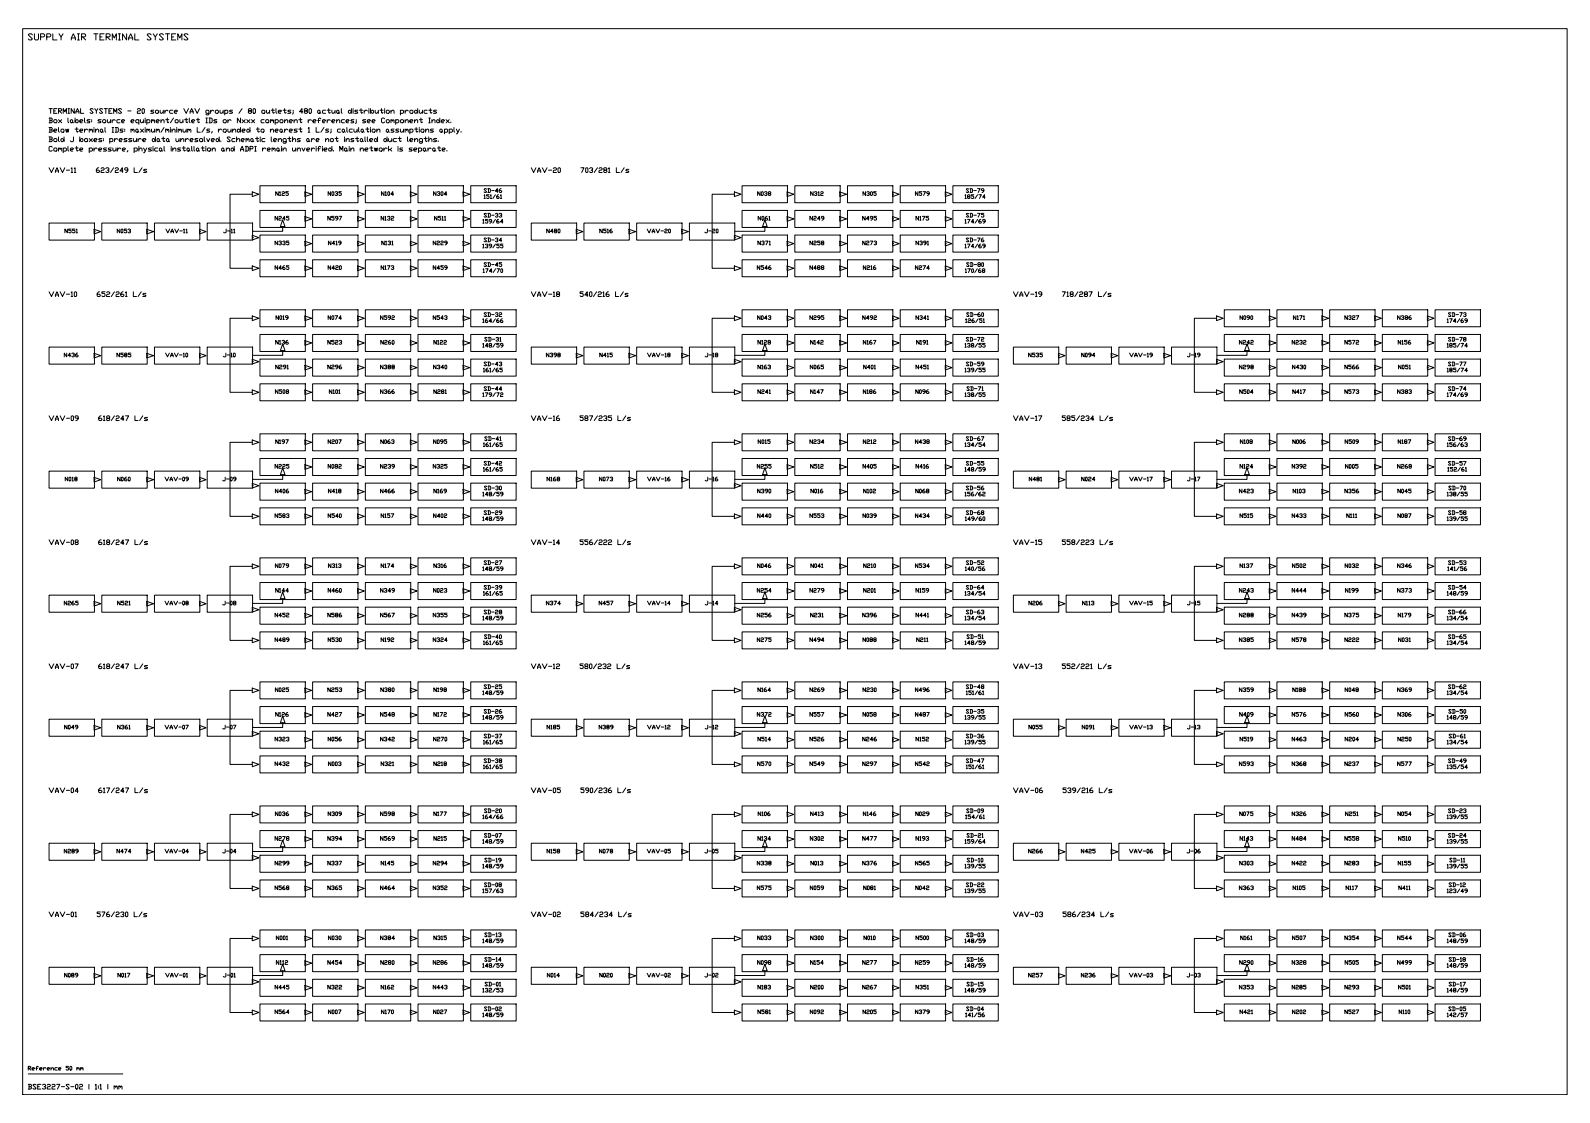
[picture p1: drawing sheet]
<svg xmlns="http://www.w3.org/2000/svg" width="841mm" height="594mm" viewBox="0 0 841 594" stroke-linecap="round" stroke-linejoin="round" font-family="sans-serif">
<defs><g id="words">
<g font-size="6.6">
<text x="14" y="22">SUPPLY AIR TERMINAL SYSTEMS</text>
<text x="25" y="67">Box labels: source equipment/outlet IDs or Nxxx component references; see Component Index.</text>
</g>
<g font-size="5.7">
<text x="25" y="92">VAV-11 623/249 L/s</text>
<text x="280" y="92">VAV-20 703/281 L/s</text>
<text x="25" y="158">VAV-10 652/261 L/s</text>
<text x="280" y="158">VAV-18 540/216 L/s</text>
<text x="535" y="158">VAV-19 718/287 L/s</text>
<text x="25" y="224">VAV-09 618/247 L/s</text>
<text x="280" y="224">VAV-16 587/235 L/s</text>
<text x="535" y="224">VAV-17 585/234 L/s</text>
<text x="25" y="289">VAV-08 618/247 L/s</text>
<text x="280" y="289">VAV-14 556/222 L/s</text>
<text x="535" y="289">VAV-15 558/223 L/s</text>
<text x="25" y="355">VAV-07 618/247 L/s</text>
<text x="280" y="355">VAV-12 580/232 L/s</text>
<text x="535" y="355">VAV-13 552/221 L/s</text>
<text x="25" y="421">VAV-04 617/247 L/s</text>
<text x="280" y="421">VAV-05 590/236 L/s</text>
<text x="535" y="421">VAV-06 539/216 L/s</text>
<text x="25" y="486">VAV-01 576/230 L/s</text>
<text x="280" y="486">VAV-02 584/234 L/s</text>
<text x="535" y="486">VAV-03 586/234 L/s</text>
<text x="14" y="577">BSE3227-S-02 | 1:1 | mm</text>
</g>
<g font-size="5.3">
<text x="145" y="105">N125</text>
<text x="173" y="105">N035</text>
<text x="200" y="105">N104</text>
<text x="228" y="105">N304</text>
<text x="255" y="103">SD-46</text>
<text x="255" y="106">151/61</text>
<text x="399" y="105">N038</text>
<text x="428" y="105">N312</text>
<text x="455" y="105">N305</text>
<text x="483" y="105">N579</text>
<text x="509" y="106">185/74</text>
<text x="510" y="103">SD-79</text>
<text x="144" y="118">N245</text>
<text x="172" y="118">N597</text>
<text x="200" y="118">N132</text>
<text x="229" y="118">N511</text>
<text x="254" y="119">159/64</text>
<text x="255" y="116">SD-33</text>
<text x="400" y="118">N061</text>
<text x="427" y="118">N249</text>
<text x="455" y="118">N495</text>
<text x="483" y="118">N175</text>
<text x="509" y="119">174/69</text>
<text x="510" y="116">SD-75</text>
<text x="33" y="125">N551</text>
<text x="61" y="125">N053</text>
<text x="86" y="125">VAV-11</text>
<text x="117" y="125">J-11</text>
<text x="288" y="125">N480</text>
<text x="316" y="125">N516</text>
<text x="341" y="125">VAV-20</text>
<text x="371" y="125">J-20</text>
<text x="144" y="131">N335</text>
<text x="173" y="131">N419</text>
<text x="201" y="131">N131</text>
<text x="228" y="131">N229</text>
<text x="255" y="129">SD-34</text>
<text x="400" y="131">N371</text>
<text x="427" y="131">N258</text>
<text x="455" y="131">N273</text>
<text x="483" y="131">N391</text>
<text x="510" y="129">SD-76</text>
<text x="144" y="144">N465</text>
<text x="173" y="144">N420</text>
<text x="200" y="144">N173</text>
<text x="228" y="144">N459</text>
<text x="255" y="142">SD-45</text>
<text x="399" y="144">N546</text>
<text x="427" y="144">N488</text>
<text x="455" y="144">N216</text>
<text x="483" y="144">N274</text>
<text x="510" y="142">SD-80</text>
<text x="254" y="145">174/70</text>
<text x="509" y="145">170/68</text>
<text x="145" y="170">N019</text>
<text x="173" y="170">N074</text>
<text x="200" y="170">N592</text>
<text x="228" y="170">N543</text>
<text x="254" y="172">164/66</text>
<text x="255" y="169">SD-32</text>
<text x="399" y="170">N043</text>
<text x="427" y="170">N295</text>
<text x="455" y="170">N492</text>
<text x="483" y="170">N341</text>
<text x="509" y="172">126/51</text>
<text x="510" y="169">SD-60</text>
<text x="655" y="170">N090</text>
<text x="683" y="170">N171</text>
<text x="710" y="170">N327</text>
<text x="738" y="170">N386</text>
<text x="764" y="172">174/69</text>
<text x="765" y="169">SD-73</text>
<text x="145" y="183">N136</text>
<text x="172" y="183">N523</text>
<text x="200" y="183">N260</text>
<text x="228" y="183">N122</text>
<text x="254" y="185">148/59</text>
<text x="255" y="182">SD-31</text>
<text x="400" y="183">N128</text>
<text x="428" y="183">N142</text>
<text x="455" y="183">N167</text>
<text x="484" y="183">N191</text>
<text x="509" y="185">138/55</text>
<text x="510" y="182">SD-72</text>
<text x="654" y="183">N242</text>
<text x="682" y="183">N232</text>
<text x="710" y="183">N572</text>
<text x="738" y="183">N156</text>
<text x="764" y="185">185/74</text>
<text x="765" y="182">SD-78</text>
<text x="33" y="190">N436</text>
<text x="61" y="190">N585</text>
<text x="86" y="190">VAV-10</text>
<text x="117" y="190">J-10</text>
<text x="288" y="190">N398</text>
<text x="316" y="190">N415</text>
<text x="341" y="190">VAV-18</text>
<text x="372" y="190">J-18</text>
<text x="543" y="190">N535</text>
<text x="571" y="190">N094</text>
<text x="596" y="190">VAV-19</text>
<text x="627" y="190">J-19</text>
<text x="145" y="196">N291</text>
<text x="172" y="196">N296</text>
<text x="200" y="196">N388</text>
<text x="228" y="196">N340</text>
<text x="255" y="195">SD-43</text>
<text x="400" y="196">N163</text>
<text x="427" y="196">N065</text>
<text x="455" y="196">N401</text>
<text x="483" y="196">N451</text>
<text x="510" y="195">SD-59</text>
<text x="654" y="196">N298</text>
<text x="682" y="196">N430</text>
<text x="710" y="196">N566</text>
<text x="738" y="196">N051</text>
<text x="765" y="195">SD-77</text>
<text x="144" y="210">N508</text>
<text x="173" y="210">N101</text>
<text x="200" y="210">N366</text>
<text x="228" y="210">N281</text>
<text x="255" y="208">SD-44</text>
<text x="400" y="210">N241</text>
<text x="428" y="210">N147</text>
<text x="455" y="210">N186</text>
<text x="483" y="210">N096</text>
<text x="510" y="208">SD-71</text>
<text x="654" y="210">N504</text>
<text x="683" y="210">N417</text>
<text x="710" y="210">N573</text>
<text x="738" y="210">N383</text>
<text x="765" y="208">SD-74</text>
<text x="254" y="211">179/72</text>
<text x="509" y="211">138/55</text>
<text x="764" y="211">174/69</text>
<text x="145" y="236">N197</text>
<text x="173" y="236">N207</text>
<text x="200" y="236">N063</text>
<text x="228" y="236">N095</text>
<text x="254" y="237">161/65</text>
<text x="255" y="234">SD-41</text>
<text x="400" y="236">N015</text>
<text x="427" y="236">N234</text>
<text x="455" y="236">N212</text>
<text x="483" y="236">N438</text>
<text x="509" y="237">134/54</text>
<text x="510" y="234">SD-67</text>
<text x="655" y="236">N108</text>
<text x="683" y="236">N006</text>
<text x="710" y="236">N509</text>
<text x="738" y="236">N187</text>
<text x="764" y="237">156/63</text>
<text x="765" y="234">SD-69</text>
<text x="144" y="249">N225</text>
<text x="173" y="249">N082</text>
<text x="200" y="249">N239</text>
<text x="228" y="249">N325</text>
<text x="254" y="250">161/65</text>
<text x="255" y="247">SD-42</text>
<text x="399" y="249">N255</text>
<text x="428" y="249">N512</text>
<text x="455" y="249">N405</text>
<text x="483" y="249">N416</text>
<text x="509" y="250">148/59</text>
<text x="510" y="247">SD-55</text>
<text x="655" y="249">N124</text>
<text x="682" y="249">N392</text>
<text x="710" y="249">N005</text>
<text x="738" y="249">N268</text>
<text x="764" y="250">152/61</text>
<text x="765" y="247">SD-57</text>
<text x="33" y="256">N018</text>
<text x="61" y="256">N060</text>
<text x="86" y="256">VAV-09</text>
<text x="116" y="256">J-09</text>
<text x="288" y="256">N168</text>
<text x="316" y="256">N073</text>
<text x="341" y="256">VAV-16</text>
<text x="372" y="256">J-16</text>
<text x="543" y="256">N481</text>
<text x="571" y="256">N024</text>
<text x="596" y="256">VAV-17</text>
<text x="627" y="256">J-17</text>
<text x="144" y="262">N406</text>
<text x="173" y="262">N418</text>
<text x="200" y="262">N466</text>
<text x="228" y="262">N169</text>
<text x="255" y="260">SD-30</text>
<text x="399" y="262">N390</text>
<text x="428" y="262">N016</text>
<text x="455" y="262">N102</text>
<text x="483" y="262">N068</text>
<text x="510" y="260">SD-56</text>
<text x="654" y="262">N423</text>
<text x="683" y="262">N103</text>
<text x="710" y="262">N356</text>
<text x="738" y="262">N045</text>
<text x="765" y="260">SD-70</text>
<text x="144" y="275">N583</text>
<text x="173" y="275">N540</text>
<text x="200" y="275">N157</text>
<text x="228" y="275">N402</text>
<text x="255" y="273">SD-29</text>
<text x="399" y="275">N440</text>
<text x="427" y="275">N553</text>
<text x="455" y="275">N039</text>
<text x="483" y="275">N434</text>
<text x="510" y="273">SD-68</text>
<text x="655" y="275">N515</text>
<text x="682" y="275">N433</text>
<text x="738" y="275">N087</text>
<text x="765" y="273">SD-58</text>
<text x="254" y="277">148/59</text>
<text x="509" y="277">149/60</text>
<text x="764" y="277">139/55</text>
<text x="255" y="300">SD-27</text>
<text x="510" y="300">SD-52</text>
<text x="765" y="300">SD-53</text>
<text x="144" y="302">N079</text>
<text x="173" y="302">N313</text>
<text x="200" y="302">N174</text>
<text x="228" y="302">N316</text>
<text x="254" y="303">148/59</text>
<text x="399" y="302">N046</text>
<text x="428" y="302">N041</text>
<text x="455" y="302">N210</text>
<text x="483" y="302">N534</text>
<text x="509" y="303">140/56</text>
<text x="655" y="302">N137</text>
<text x="682" y="302">N502</text>
<text x="710" y="302">N032</text>
<text x="738" y="302">N346</text>
<text x="764" y="303">141/56</text>
<text x="145" y="315">N144</text>
<text x="173" y="315">N460</text>
<text x="200" y="315">N349</text>
<text x="228" y="315">N023</text>
<text x="254" y="316">161/65</text>
<text x="255" y="313">SD-39</text>
<text x="399" y="315">N254</text>
<text x="427" y="315">N279</text>
<text x="455" y="315">N201</text>
<text x="483" y="315">N159</text>
<text x="509" y="316">134/54</text>
<text x="510" y="313">SD-64</text>
<text x="654" y="315">N243</text>
<text x="682" y="315">N444</text>
<text x="710" y="315">N199</text>
<text x="738" y="315">N373</text>
<text x="764" y="316">148/59</text>
<text x="765" y="313">SD-54</text>
<text x="33" y="321">N265</text>
<text x="61" y="321">N521</text>
<text x="86" y="321">VAV-08</text>
<text x="116" y="321">J-08</text>
<text x="288" y="321">N374</text>
<text x="316" y="321">N457</text>
<text x="341" y="321">VAV-14</text>
<text x="372" y="321">J-14</text>
<text x="543" y="321">N206</text>
<text x="572" y="321">N113</text>
<text x="596" y="321">VAV-15</text>
<text x="627" y="321">J-15</text>
<text x="144" y="328">N452</text>
<text x="172" y="328">N586</text>
<text x="200" y="328">N567</text>
<text x="228" y="328">N355</text>
<text x="255" y="326">SD-28</text>
<text x="399" y="328">N256</text>
<text x="428" y="328">N231</text>
<text x="455" y="328">N396</text>
<text x="483" y="328">N441</text>
<text x="510" y="326">SD-63</text>
<text x="654" y="328">N288</text>
<text x="682" y="328">N439</text>
<text x="710" y="328">N375</text>
<text x="738" y="328">N179</text>
<text x="765" y="326">SD-66</text>
<text x="144" y="341">N489</text>
<text x="173" y="341">N530</text>
<text x="200" y="341">N192</text>
<text x="228" y="341">N324</text>
<text x="255" y="339">SD-40</text>
<text x="399" y="341">N275</text>
<text x="427" y="341">N494</text>
<text x="455" y="341">N088</text>
<text x="484" y="341">N211</text>
<text x="510" y="339">SD-51</text>
<text x="654" y="341">N385</text>
<text x="682" y="341">N578</text>
<text x="710" y="341">N222</text>
<text x="738" y="341">N031</text>
<text x="765" y="339">SD-65</text>
<text x="254" y="342">161/65</text>
<text x="509" y="342">148/59</text>
<text x="764" y="342">134/54</text>
<text x="255" y="365">SD-25</text>
<text x="510" y="365">SD-48</text>
<text x="765" y="365">SD-62</text>
<text x="144" y="367">N025</text>
<text x="172" y="367">N253</text>
<text x="200" y="367">N380</text>
<text x="228" y="367">N198</text>
<text x="254" y="369">148/59</text>
<text x="400" y="367">N164</text>
<text x="427" y="367">N269</text>
<text x="455" y="367">N230</text>
<text x="483" y="367">N496</text>
<text x="510" y="369">151/61</text>
<text x="654" y="367">N359</text>
<text x="683" y="367">N188</text>
<text x="710" y="367">N048</text>
<text x="738" y="367">N369</text>
<text x="764" y="369">134/54</text>
<text x="145" y="380">N126</text>
<text x="172" y="380">N427</text>
<text x="200" y="380">N548</text>
<text x="228" y="380">N172</text>
<text x="254" y="382">148/59</text>
<text x="255" y="379">SD-26</text>
<text x="399" y="380">N372</text>
<text x="427" y="380">N557</text>
<text x="455" y="380">N058</text>
<text x="483" y="380">N487</text>
<text x="509" y="382">139/55</text>
<text x="510" y="379">SD-35</text>
<text x="654" y="380">N409</text>
<text x="682" y="380">N576</text>
<text x="710" y="380">N560</text>
<text x="738" y="380">N306</text>
<text x="764" y="382">148/59</text>
<text x="765" y="379">SD-50</text>
<text x="33" y="387">N049</text>
<text x="61" y="387">N361</text>
<text x="86" y="387">VAV-07</text>
<text x="116" y="387">J-07</text>
<text x="288" y="387">N185</text>
<text x="316" y="387">N389</text>
<text x="341" y="387">VAV-12</text>
<text x="372" y="387">J-12</text>
<text x="543" y="387">N055</text>
<text x="571" y="387">N091</text>
<text x="596" y="387">VAV-13</text>
<text x="627" y="387">J-13</text>
<text x="144" y="393">N323</text>
<text x="173" y="393">N056</text>
<text x="200" y="393">N342</text>
<text x="228" y="393">N270</text>
<text x="255" y="392">SD-37</text>
<text x="400" y="393">N514</text>
<text x="427" y="393">N526</text>
<text x="455" y="393">N246</text>
<text x="483" y="393">N152</text>
<text x="510" y="392">SD-36</text>
<text x="655" y="393">N519</text>
<text x="682" y="393">N463</text>
<text x="710" y="393">N204</text>
<text x="738" y="393">N250</text>
<text x="765" y="392">SD-61</text>
<text x="144" y="406">N432</text>
<text x="173" y="406">N003</text>
<text x="200" y="406">N321</text>
<text x="228" y="406">N218</text>
<text x="254" y="408">161/65</text>
<text x="255" y="405">SD-38</text>
<text x="399" y="406">N570</text>
<text x="427" y="406">N549</text>
<text x="455" y="406">N297</text>
<text x="483" y="406">N542</text>
<text x="510" y="405">SD-47</text>
<text x="510" y="408">151/61</text>
<text x="654" y="406">N593</text>
<text x="682" y="406">N368</text>
<text x="710" y="406">N237</text>
<text x="738" y="406">N577</text>
<text x="764" y="408">135/54</text>
<text x="765" y="405">SD-49</text>
<text x="255" y="431">SD-20</text>
<text x="510" y="431">SD-09</text>
<text x="765" y="431">SD-23</text>
<text x="144" y="433">N036</text>
<text x="173" y="433">N309</text>
<text x="200" y="433">N598</text>
<text x="228" y="433">N177</text>
<text x="254" y="434">164/66</text>
<text x="400" y="433">N106</text>
<text x="428" y="433">N413</text>
<text x="455" y="433">N146</text>
<text x="483" y="433">N029</text>
<text x="509" y="434">154/61</text>
<text x="654" y="433">N075</text>
<text x="682" y="433">N326</text>
<text x="710" y="433">N251</text>
<text x="738" y="433">N054</text>
<text x="764" y="434">139/55</text>
<text x="144" y="446">N278</text>
<text x="172" y="446">N394</text>
<text x="200" y="446">N569</text>
<text x="228" y="446">N215</text>
<text x="254" y="447">148/59</text>
<text x="255" y="444">SD-07</text>
<text x="400" y="446">N134</text>
<text x="427" y="446">N302</text>
<text x="455" y="446">N477</text>
<text x="483" y="446">N193</text>
<text x="509" y="447">159/64</text>
<text x="510" y="444">SD-21</text>
<text x="655" y="446">N143</text>
<text x="682" y="446">N484</text>
<text x="710" y="446">N558</text>
<text x="738" y="446">N510</text>
<text x="764" y="447">139/55</text>
<text x="765" y="444">SD-24</text>
<text x="33" y="453">N289</text>
<text x="61" y="453">N474</text>
<text x="86" y="453">VAV-04</text>
<text x="116" y="453">J-04</text>
<text x="288" y="453">N158</text>
<text x="316" y="453">N078</text>
<text x="341" y="453">VAV-05</text>
<text x="371" y="453">J-05</text>
<text x="543" y="453">N266</text>
<text x="571" y="453">N425</text>
<text x="596" y="453">VAV-06</text>
<text x="627" y="453">J-06</text>
<text x="144" y="459">N299</text>
<text x="172" y="459">N337</text>
<text x="200" y="459">N145</text>
<text x="228" y="459">N294</text>
<text x="255" y="457">SD-19</text>
<text x="399" y="459">N338</text>
<text x="428" y="459">N013</text>
<text x="455" y="459">N376</text>
<text x="483" y="459">N565</text>
<text x="510" y="457">SD-10</text>
<text x="654" y="459">N303</text>
<text x="682" y="459">N422</text>
<text x="710" y="459">N283</text>
<text x="738" y="459">N155</text>
<text x="766" y="457">SD-11</text>
<text x="144" y="472">N568</text>
<text x="172" y="472">N365</text>
<text x="200" y="472">N464</text>
<text x="228" y="472">N352</text>
<text x="254" y="473">157/63</text>
<text x="255" y="470">SD-08</text>
<text x="399" y="472">N575</text>
<text x="427" y="472">N059</text>
<text x="455" y="472">N081</text>
<text x="483" y="472">N042</text>
<text x="509" y="473">139/55</text>
<text x="510" y="470">SD-22</text>
<text x="654" y="472">N363</text>
<text x="683" y="472">N105</text>
<text x="711" y="472">N117</text>
<text x="739" y="472">N411</text>
<text x="764" y="473">123/49</text>
<text x="765" y="470">SD-12</text>
<text x="255" y="497">SD-13</text>
<text x="510" y="497">SD-03</text>
<text x="765" y="497">SD-06</text>
<text x="145" y="498">N001</text>
<text x="173" y="498">N030</text>
<text x="200" y="498">N384</text>
<text x="228" y="498">N315</text>
<text x="254" y="500">148/59</text>
<text x="399" y="498">N033</text>
<text x="428" y="498">N300</text>
<text x="456" y="498">N010</text>
<text x="483" y="498">N500</text>
<text x="509" y="500">148/59</text>
<text x="655" y="498">N161</text>
<text x="682" y="498">N507</text>
<text x="710" y="498">N354</text>
<text x="738" y="498">N544</text>
<text x="764" y="500">148/59</text>
<text x="255" y="510">SD-14</text>
<text x="510" y="510">SD-16</text>
<text x="765" y="510">SD-18</text>
<text x="145" y="512">N112</text>
<text x="172" y="512">N454</text>
<text x="200" y="512">N280</text>
<text x="228" y="512">N286</text>
<text x="254" y="513">148/59</text>
<text x="399" y="512">N098</text>
<text x="428" y="512">N154</text>
<text x="455" y="512">N277</text>
<text x="483" y="512">N259</text>
<text x="509" y="513">148/59</text>
<text x="654" y="512">N290</text>
<text x="682" y="512">N328</text>
<text x="710" y="512">N505</text>
<text x="738" y="512">N499</text>
<text x="764" y="513">148/59</text>
<text x="33" y="518">N089</text>
<text x="61" y="518">N017</text>
<text x="86" y="518">VAV-01</text>
<text x="117" y="518">J-01</text>
<text x="288" y="518">N014</text>
<text x="316" y="518">N020</text>
<text x="341" y="518">VAV-02</text>
<text x="371" y="518">J-02</text>
<text x="543" y="518">N257</text>
<text x="571" y="518">N236</text>
<text x="596" y="518">VAV-03</text>
<text x="627" y="518">J-03</text>
<text x="144" y="525">N445</text>
<text x="172" y="525">N322</text>
<text x="200" y="525">N162</text>
<text x="228" y="525">N443</text>
<text x="255" y="523">SD-01</text>
<text x="400" y="525">N183</text>
<text x="428" y="525">N200</text>
<text x="455" y="525">N267</text>
<text x="483" y="525">N351</text>
<text x="510" y="523">SD-15</text>
<text x="654" y="525">N353</text>
<text x="682" y="525">N285</text>
<text x="710" y="525">N293</text>
<text x="738" y="525">N501</text>
<text x="765" y="523">SD-17</text>
<text x="144" y="538">N564</text>
<text x="173" y="538">N007</text>
<text x="200" y="538">N170</text>
<text x="228" y="538">N027</text>
<text x="254" y="539">148/59</text>
<text x="255" y="536">SD-02</text>
<text x="400" y="538">N581</text>
<text x="427" y="538">N092</text>
<text x="455" y="538">N205</text>
<text x="483" y="538">N379</text>
<text x="509" y="539">141/56</text>
<text x="510" y="536">SD-04</text>
<text x="655" y="538">N421</text>
<text x="682" y="538">N202</text>
<text x="710" y="538">N527</text>
<text x="739" y="538">N110</text>
<text x="764" y="539">142/57</text>
<text x="765" y="536">SD-05</text>
</g>
<g font-size="4.9">
<text x="254" y="132">139/55</text>
<text x="509" y="132">174/69</text>
<text x="254" y="198">161/65</text>
<text x="509" y="198">139/55</text>
<text x="764" y="198">185/74</text>
<text x="254" y="264">148/59</text>
<text x="509" y="264">156/62</text>
<text x="764" y="264">138/55</text>
<text x="254" y="329">148/59</text>
<text x="509" y="329">134/54</text>
<text x="764" y="329">134/54</text>
<text x="254" y="395">161/65</text>
<text x="509" y="395">139/55</text>
<text x="764" y="395">134/54</text>
<text x="254" y="460">148/59</text>
<text x="509" y="460">139/55</text>
<text x="764" y="460">139/55</text>
<text x="254" y="526">132/53</text>
<text x="509" y="526">148/59</text>
<text x="764" y="526">148/59</text>
<text x="14" y="567">Reference 50 mm</text>
</g>
</g></defs>
<!-- layer: TOPOLOGY -->
<g fill="none" stroke="#000" stroke-width=".53">
<path d="M137 98h25v9h-25zM165 98h24v9h-24zM193 98h24v9h-24zM221 98h24v9h-24zM249 98h24v9h-24zM393 98h24v9h-24zM420 98h24v9h-24zM448 98h24v9h-24zM476 98h24v9h-24zM504 98h24v9h-24zM26 118h24v9h-24zM54 118h24v9h-24z"/>
<path d="M82 118h24v9h-24zM133 103h-10a1 1 0 0 0-1 0 1 1 0 0 0 0 1v36a1.3 1.3 0 0 0 0 2 1.3 1.3 0 0 0 1 0h10M133 102l4 1-4 1zM137 111h25v9h-25zM150 120v2h-16M150 116l1 4h-3zM161 115l4 1-4 1zM161 102l4 1-4 1zM162 116h.1M162 103h.1M165 111h24v9h-24zM189 115l4 1-4 1z"/>
<path d="M189 102l4 1-4 1zM189 116h1M189 103h1M193 111h24v9h-24zM217 102l4 1-4 1zM217 115l4 1-4 1zM217 103h1M217 116h1M221 111h24v9h-24zM245 115l3 1-3 1zM245 102l3 1-3 1zM245 116h.1"/>
<path d="M245 103h.1M249 111h24v9h-24zM281 118h24v9h-24zM309 118h24v9h-24zM337 118h24v9h-24zM388 103h-10a1 1 0 0 0-1 0 1 1 0 0 0 0 1v36a1.3 1.3 0 0 0 0 2 1.3 1.3 0 0 0 2 0h9M388 102l4 1-4 1zM393 111h24v9h-24zM405 120v2h-16M405 116l1 4h-3zM416 102l4 1-4 1zM416 115l4 1-4 1z"/>
<path d="M417 103h.1M417 116h.1M420 111h24v9h-24zM444 102l4 1-4 1zM444 115l4 1-4 1zM444 103h1M444 116h1M448 111h24v9h-24zM472 102l4 1-4 1zM472 115l4 1-4 1zM472 103h1M472 116h1"/>
<path d="M476 111h24v9h-24zM500 102l4 1-4 1zM500 115l4 1-4 1zM500 103h1M500 116h1M504 111h24v9h-24zM50 121l3 2-3 1zM50 123h.1M78 121l3 2-3 1zM78 123h.1M106 121l3 2-3 1zM106 123h.1"/>
<path d="M133 124l4 2-4 1zM134 126h.1M137 124h25v9h-25zM137 137h25v9h-25zM161 128l4 1-4 1zM162 129h.1M165 124h24v9h-24zM165 137h24v9h-24zM189 128l4 1-4 1zM189 129h1M193 124h24v9h-24zM193 137h24v9h-24z"/>
<path d="M217 128l4 1-4 1zM217 129h1M221 124h24v9h-24zM221 137h24v9h-24zM245 128l3 1-3 1zM245 129h.1M249 124h24v9h-24zM249 137h24v9h-24zM305 121l3 2-3 1zM305 123h.1M333 121l3 2-3 1zM333 123h.1"/>
<path d="M361 121l3 2-3 1zM361 123h.1M388 124l4 2-4 1zM389 126h.1M393 124h24v9h-24zM393 137h24v9h-24zM416 128l4 1-4 1zM417 129h.1M420 124h24v9h-24zM420 137h24v9h-24zM444 128l4 1-4 1zM444 129h1"/>
<path d="M448 137h24v9h-24zM448 124h24v9h-24zM472 128l4 1-4 1zM472 129h1M476 137h24v9h-24zM476 124h24v9h-24zM500 128l4 1-4 1zM500 129h1M504 137h24v9h-24zM504 124h24v9h-24zM133 141l4 1-4 1zM161 141l4 1-4 1z"/>
<path d="M162 142h.1M189 141l4 1-4 1zM189 142h1M217 141l4 1-4 1zM217 142h1M245 141l3 1-3 1zM245 142h.1M388 141l4 1-4 1zM416 141l4 1-4 1zM417 142h.1M444 141l4 1-4 1zM444 142h1"/>
<path d="M472 141l4 1-4 1zM472 142h1M500 141l4 1-4 1zM500 142h1M133 168h-10a1 1 0 0 0-1 0 1 1 0 0 0 0 2v36a1.3 1.3 0 0 0 0 2 1.3 1.3 0 0 0 1 0h10M133 167l4 1-4 2zM137 164h25v9h-25zM137 177h25v9h-25zM161 167l4 1-4 2zM162 168h.1M165 164h24v9h-24zM165 177h24v9h-24z"/>
<path d="M189 167l4 1-4 2zM189 168h1M193 177h24v9h-24zM193 164h24v9h-24zM217 167l4 1-4 2zM217 168h1M221 177h24v9h-24zM221 164h24v9h-24zM245 167l3 1-3 2zM245 168h.1M249 164h24v9h-24zM249 177h24v9h-24z"/>
<path d="M388 168h-10a1 1 0 0 0-1 0 1 1 0 0 0 0 2v36a1.3 1.3 0 0 0 0 2 1.3 1.3 0 0 0 2 0h9M388 167l4 1-4 2zM393 164h24v9h-24zM393 177h24v9h-24zM416 167l4 1-4 2zM417 168h.1M420 177h24v9h-24zM420 164h24v9h-24zM444 167l4 1-4 2zM444 168h1M448 177h24v9h-24zM448 164h24v9h-24z"/>
<path d="M472 167l4 1-4 2zM472 168h1M476 177h24v9h-24zM476 164h24v9h-24zM500 167l4 1-4 2zM500 168h1M504 177h24v9h-24zM504 164h24v9h-24zM644 168h-11a1 1 0 0 0-1 0 1 1 0 0 0 0 2v36a1.3 1.3 0 0 0 0 2 1.3 1.3 0 0 0 2 0h10M644 167l3 1-3 2zM648 164h24v9h-24zM648 177h24v9h-24z"/>
<path d="M671 167l4 1-4 2zM672 168h.1M675 164h24v9h-24zM675 177h24v9h-24zM699 167l4 1-4 2zM699 168h1M703 164h24v9h-24zM703 177h24v9h-24zM727 167l4 1-4 2zM727 168h1M731 177h24v9h-24zM731 164h24v9h-24z"/>
<path d="M755 167l4 1-4 2zM755 168h1M759 164h24v9h-24zM759 177h24v9h-24zM26 184h24v9h-24zM50 187l3 1-3 1zM50 188h.1M54 184h24v9h-24zM78 187l3 1-3 1zM78 188h.1M82 184h24v9h-24zM106 187l3 1-3 1z"/>
<path d="M106 188h.1M133 190l4 1-4 2zM134 191h.1M137 190h25v9h-25zM150 185v3h-16M150 182l1 3h-3zM161 180l4 1-4 2zM161 193l4 1-4 2zM162 181h.1M162 194h.1M165 190h24v9h-24zM189 180l4 1-4 2z"/>
<path d="M189 193l4 1-4 2zM189 181h1M189 194h1M193 190h24v9h-24zM217 180l4 1-4 2zM217 193l4 1-4 2zM217 181h1M217 194h1M221 190h24v9h-24zM245 180l3 1-3 2zM245 193l3 1-3 2zM245 181h.1"/>
<path d="M245 194h.1M249 190h24v9h-24zM281 184h24v9h-24zM305 187l3 1-3 1zM305 188h.1M309 184h24v9h-24zM333 187l3 1-3 1zM333 188h.1M337 184h24v9h-24zM361 187l3 1-3 1zM361 188h.1M388 190l4 1-4 2z"/>
<path d="M389 191h.1M393 190h24v9h-24zM405 185v3h-16M405 182l1 3h-3zM416 193l4 1-4 2zM416 180l4 1-4 2zM417 194h.1M417 181h.1M420 190h24v9h-24zM444 193l4 1-4 2zM444 180l4 1-4 2zM444 194h1"/>
<path d="M444 181h1M448 190h24v9h-24zM472 180l4 1-4 2zM472 193l4 1-4 2zM472 181h1M472 194h1M476 190h24v9h-24zM500 180l4 1-4 2zM500 193l4 1-4 2zM500 181h1M500 194h1M504 190h24v9h-24z"/>
<path d="M536 184h24v9h-24zM560 187l3 1-3 1zM560 188h.1M564 184h24v9h-24zM588 187l3 1-3 1zM588 188h.1M592 184h24v9h-24zM616 187l3 1-3 1zM616 188h.1M644 190l3 1-3 2zM644 191h.1M648 190h24v9h-24z"/>
<path d="M660 185v3h-16M660 182l1 3h-3zM671 193l4 1-4 2zM671 180l4 1-4 2zM672 194h.1M672 181h.1M675 190h24v9h-24zM699 193l4 1-4 2zM699 180l4 1-4 2zM699 194h1M699 181h1M703 190h24v9h-24z"/>
<path d="M727 193l4 1-4 2zM727 180l4 1-4 2zM727 194h1M727 181h1M731 190h24v9h-24zM755 180l4 1-4 2zM755 193l4 1-4 2zM755 181h1M755 194h1M759 190h24v9h-24zM133 206l4 2-4 1zM137 203h25v9h-25z"/>
<path d="M161 206l4 2-4 1zM162 208h.1M165 203h24v9h-24zM189 206l4 2-4 1zM189 208h1M193 203h24v9h-24zM217 206l4 2-4 1zM217 208h1M221 203h24v9h-24zM245 206l3 2-3 1zM245 208h.1M249 203h24v9h-24z"/>
<path d="M388 206l4 2-4 1zM393 203h24v9h-24zM416 206l4 2-4 1zM417 208h.1M420 203h24v9h-24zM444 206l4 2-4 1zM444 208h1M448 203h24v9h-24zM472 206l4 2-4 1zM472 208h1M476 203h24v9h-24zM500 206l4 2-4 1z"/>
<path d="M500 208h1M504 203h24v9h-24zM644 206l3 2-3 1zM648 203h24v9h-24zM671 206l4 2-4 1zM672 208h.1M675 203h24v9h-24zM699 206l4 2-4 1zM699 208h1M703 203h24v9h-24zM727 206l4 2-4 1zM727 208h1"/>
<path d="M731 203h24v9h-24zM755 206l4 2-4 1zM755 208h1M759 203h24v9h-24zM133 234h-10a1 1 0 0 0-1 0 1 1 0 0 0 0 1v36a1.3 1.3 0 0 0 0 2 1.3 1.3 0 0 0 1 0h10M133 233l4 1-4 1zM137 230h25v8h-25zM161 233l4 1-4 1zM162 234h.1M165 230h24v8h-24zM189 233l4 1-4 1zM189 234h1"/>
<path d="M193 230h24v8h-24zM217 233l4 1-4 1zM217 234h1M221 230h24v8h-24zM245 233l3 1-3 1zM245 234h.1M249 230h24v8h-24zM388 234h-10a1 1 0 0 0-1 0 1 1 0 0 0 0 1v36a1.3 1.3 0 0 0 0 2 1.3 1.3 0 0 0 2 0h9M388 233l4 1-4 1zM393 230h24v8h-24zM416 233l4 1-4 1zM417 234h.1"/>
<path d="M420 230h24v8h-24zM444 233l4 1-4 1zM444 234h1M448 230h24v8h-24zM472 233l4 1-4 1zM472 234h1M476 230h24v8h-24zM500 233l4 1-4 1zM500 234h1M504 230h24v8h-24zM644 234h-11a1 1 0 0 0-1 0 1 1 0 0 0 0 1v36a1.3 1.3 0 0 0 0 2 1.3 1.3 0 0 0 2 0h10M644 233l3 1-3 1z"/>
<path d="M648 230h24v8h-24zM671 233l4 1-4 1zM672 234h.1M675 230h24v8h-24zM699 233l4 1-4 1zM699 234h1M703 230h24v8h-24zM727 233l4 1-4 1zM727 234h1M731 230h24v8h-24zM755 233l4 1-4 1zM755 234h1"/>
<path d="M759 230h24v8h-24zM26 249h24v9h-24zM50 253l3 1-3 1zM50 254h.1M54 249h24v9h-24zM78 253l3 1-3 1zM78 254h.1M82 249h24v9h-24zM106 253l3 1-3 1zM106 254h.1M133 256l4 1-4 1zM134 257h.1"/>
<path d="M137 243h25v9h-25zM137 256h25v9h-25zM150 251v3h-16M150 248l1 3h-3zM161 246l4 1-4 1zM161 259l4 1-4 1zM162 247h.1M165 243h24v9h-24zM165 256h24v9h-24zM189 246l4 1-4 1zM189 259l4 1-4 1zM189 247h1"/>
<path d="M193 243h24v9h-24zM193 256h24v9h-24zM217 259l4 1-4 1zM217 246l4 1-4 1zM217 247h1M221 256h24v9h-24zM221 243h24v9h-24zM245 259l3 1-3 1zM245 246l3 1-3 1zM245 247h.1M249 256h24v9h-24zM249 243h24v9h-24z"/>
<path d="M281 249h24v9h-24zM305 253l3 1-3 1zM305 254h.1M309 249h24v9h-24zM333 253l3 1-3 1zM333 254h.1M337 249h24v9h-24zM361 253l3 1-3 1zM361 254h.1M388 256l4 1-4 1zM389 257h.1M393 243h24v9h-24z"/>
<path d="M393 256h24v9h-24zM405 251v3h-16M405 248l1 3h-3zM416 259l4 1-4 1zM416 246l4 1-4 1zM417 247h.1M420 256h24v9h-24zM420 243h24v9h-24zM444 246l4 1-4 1zM444 259l4 1-4 1zM444 247h1M448 256h24v9h-24z"/>
<path d="M448 243h24v9h-24zM472 246l4 1-4 1zM472 259l4 1-4 1zM472 247h1M476 256h24v9h-24zM476 243h24v9h-24zM500 246l4 1-4 1zM500 259l4 1-4 1zM500 247h1M504 256h24v9h-24zM504 243h24v9h-24zM536 249h24v9h-24z"/>
<path d="M560 253l3 1-3 1zM560 254h.1M564 249h24v9h-24zM588 253l3 1-3 1zM588 254h.1M592 249h24v9h-24zM616 253l3 1-3 1zM616 254h.1M644 256l3 1-3 1zM644 257h.1M648 243h24v9h-24zM648 256h24v9h-24z"/>
<path d="M660 251v3h-16M660 248l1 3h-3zM671 259l4 1-4 1zM671 246l4 1-4 1zM672 247h.1M675 256h24v9h-24zM675 243h24v9h-24zM699 259l4 1-4 1zM699 246l4 1-4 1zM699 247h1M703 243h24v9h-24zM703 256h24v9h-24z"/>
<path d="M727 246l4 1-4 1zM727 259l4 1-4 1zM727 247h1M731 256h24v9h-24zM731 243h24v9h-24zM755 259l4 1-4 1zM755 246l4 1-4 1zM755 247h1M759 243h24v9h-24zM759 256h24v9h-24zM133 272l4 1-4 1zM137 269h25v9h-25z"/>
<path d="M161 272l4 1-4 1zM162 260h.1M162 273h.1M165 269h24v9h-24zM189 272l4 1-4 1zM189 273h1M189 260h1M193 269h24v9h-24zM217 272l4 1-4 1zM217 260h1M217 273h1M221 269h24v9h-24z"/>
<path d="M245 272l3 1-3 1zM245 273h.1M245 260h.1M249 269h24v9h-24zM388 272l4 1-4 1zM393 269h24v9h-24zM416 272l4 1-4 1zM417 260h.1M417 273h.1M420 269h24v9h-24zM444 272l4 1-4 1zM444 273h1"/>
<path d="M444 260h1M448 269h24v9h-24zM472 272l4 1-4 1zM472 273h1M472 260h1M476 269h24v9h-24zM500 272l4 1-4 1zM500 273h1M500 260h1M504 269h24v9h-24zM644 272l3 1-3 1zM648 269h24v9h-24z"/>
<path d="M671 272l4 1-4 1zM672 273h.1M672 260h.1M675 269h24v9h-24zM699 272l4 1-4 1zM699 273h1M699 260h1M703 269h24v9h-24zM714 272v2l-2-2v2M714 272h1v2M714 274h1M716 272v2"/>
<path d="M716 274h.1M717 272v2M717 274h1M727 272l4 1-4 1zM727 260h1M727 273h1M731 269h24v9h-24zM755 272l4 1-4 1zM755 260h1M755 273h1M759 269h24v9h-24zM133 300h-10a1 1 0 0 0-1 0 1 1 0 0 0 0 1v36a1.3 1.3 0 0 0 0 2 1.3 1.3 0 0 0 1 0h10"/>
<path d="M133 298l4 2-4 1zM137 295h25v9h-25zM161 298l4 2-4 1zM162 300h.1M165 295h24v9h-24zM189 298l4 2-4 1zM189 300h1M193 295h24v9h-24zM217 298l4 2-4 1zM217 300h1M221 295h24v9h-24zM245 298l3 2-3 1z"/>
<path d="M245 300h.1M249 295h24v9h-24zM388 300h-10a1 1 0 0 0-1 0 1 1 0 0 0 0 1v36a1.3 1.3 0 0 0 0 2 1.3 1.3 0 0 0 2 0h9M388 298l4 2-4 1zM393 295h24v9h-24zM416 298l4 2-4 1zM417 300h.1M420 295h24v9h-24zM444 298l4 2-4 1zM444 300h1M448 295h24v9h-24zM472 298l4 2-4 1z"/>
<path d="M472 300h1M476 295h24v9h-24zM500 298l4 2-4 1zM500 300h1M504 295h24v9h-24zM644 300h-11a1 1 0 0 0-1 0 1 1 0 0 0 0 1v36a1.3 1.3 0 0 0 0 2 1.3 1.3 0 0 0 2 0h10M644 298l3 2-3 1zM648 295h24v9h-24zM671 298l4 2-4 1zM672 300h.1M675 295h24v9h-24zM699 298l4 2-4 1z"/>
<path d="M699 300h1M703 295h24v9h-24zM727 298l4 2-4 1zM727 300h1M731 295h24v9h-24zM755 298l4 2-4 1zM755 300h1M759 295h24v9h-24zM26 315h24v9h-24zM50 318l3 1-3 2zM50 319h.1M54 315h24v9h-24z"/>
<path d="M78 318l3 1-3 2zM78 319h.1M82 315h24v9h-24zM106 318l3 1-3 2zM106 319h.1M137 308h25v9h-25zM150 317v2h-16M150 313l1 4h-3zM161 311l4 2-4 1zM162 313h.1M165 308h24v9h-24zM189 311l4 2-4 1z"/>
<path d="M189 313h1M193 308h24v9h-24zM217 311l4 2-4 1zM217 313h1M221 308h24v9h-24zM245 311l3 2-3 1zM245 313h.1M249 308h24v9h-24zM281 315h24v9h-24zM305 318l3 1-3 2zM305 319h.1M309 315h24v9h-24z"/>
<path d="M333 318l3 1-3 2zM333 319h.1M337 315h24v9h-24zM361 318l3 1-3 2zM361 319h.1M393 308h24v9h-24zM405 317v2h-16M405 313l1 4h-3zM416 311l4 2-4 1zM417 313h.1M420 308h24v9h-24zM444 311l4 2-4 1z"/>
<path d="M444 313h1M448 308h24v9h-24zM472 311l4 2-4 1zM472 313h1M476 308h24v9h-24zM500 311l4 2-4 1zM500 313h1M504 308h24v9h-24zM536 315h24v9h-24zM560 318l3 1-3 2zM560 319h.1M564 315h24v9h-24z"/>
<path d="M588 318l3 1-3 2zM588 319h.1M592 315h24v9h-24zM616 318l3 1-3 2zM616 319h.1M648 308h24v9h-24zM660 317v2h-16M660 313l1 4h-3zM671 311l4 2-4 1zM672 313h.1M675 308h24v9h-24zM699 311l4 2-4 1z"/>
<path d="M699 313h1M703 308h24v9h-24zM727 311l4 2-4 1zM727 313h1M731 308h24v9h-24zM755 311l4 2-4 1zM755 313h1M759 308h24v9h-24zM133 321l4 2-4 1zM133 338l4 1-4 1zM134 323h.1M137 321h25v9h-25z"/>
<path d="M137 334h25v9h-25zM161 324l4 2-4 1zM161 338l4 1-4 1zM162 326h.1M162 339h.1M165 334h24v9h-24zM165 321h24v9h-24zM189 338l4 1-4 1zM189 324l4 2-4 1zM189 339h1M189 326h1M193 334h24v9h-24z"/>
<path d="M193 321h24v9h-24zM217 338l4 1-4 1zM217 324l4 2-4 1zM217 339h1M217 326h1M221 334h24v9h-24zM221 321h24v9h-24zM245 324l3 2-3 1zM245 338l3 1-3 1zM245 326h.1M245 339h.1M249 321h24v9h-24z"/>
<path d="M249 334h24v9h-24zM388 321l4 2-4 1zM388 338l4 1-4 1zM389 323h.1M393 321h24v9h-24zM393 334h24v9h-24zM416 324l4 2-4 1zM416 338l4 1-4 1zM417 326h.1M417 339h.1M420 321h24v9h-24zM420 334h24v9h-24z"/>
<path d="M444 338l4 1-4 1zM444 324l4 2-4 1zM444 339h1M444 326h1M448 334h24v9h-24zM448 321h24v9h-24zM472 324l4 2-4 1zM472 338l4 1-4 1zM472 326h1M472 339h1M476 334h24v9h-24zM476 321h24v9h-24z"/>
<path d="M500 324l4 2-4 1zM500 338l4 1-4 1zM500 326h1M500 339h1M504 321h24v9h-24zM504 334h24v9h-24zM644 338l3 1-3 1zM644 321l3 2-3 1zM644 323h.1M648 321h24v9h-24zM648 334h24v9h-24zM671 324l4 2-4 1z"/>
<path d="M671 338l4 1-4 1zM672 326h.1M672 339h.1M675 321h24v9h-24zM675 334h24v9h-24zM699 324l4 2-4 1zM699 338l4 1-4 1zM699 326h1M699 339h1M703 334h24v9h-24zM703 321h24v9h-24zM727 338l4 1-4 1z"/>
<path d="M727 324l4 2-4 1zM727 339h1M727 326h1M731 334h24v9h-24zM731 321h24v9h-24zM755 324l4 2-4 1zM755 338l4 1-4 1zM755 326h1M755 339h1M759 321h24v9h-24zM759 334h24v9h-24zM133 365h-10a1 1 0 0 0-1 0 1 1 0 0 0 0 2v36a1.3 1.3 0 0 0 0 1 1.3 1.3 0 0 0 1 0h10"/>
<path d="M133 364l4 1-4 1zM137 361h25v9h-25zM137 374h25v9h-25zM150 379l1 3h-3zM161 364l4 1-4 1zM161 377l4 1-4 2zM162 365h.1M162 378h.1M165 361h24v9h-24zM165 374h24v9h-24zM189 364l4 1-4 1zM189 377l4 1-4 2z"/>
<path d="M189 365h1M189 378h1M193 361h24v9h-24zM193 374h24v9h-24zM217 364l4 1-4 1zM217 377l4 1-4 2zM217 365h1M217 378h1M221 374h24v9h-24zM221 361h24v9h-24zM245 377l3 1-3 2zM245 364l3 1-3 1z"/>
<path d="M245 378h.1M245 365h.1M249 374h24v9h-24zM249 361h24v9h-24zM388 365h-10a1 1 0 0 0-1 0 1 1 0 0 0 0 2v36a1.3 1.3 0 0 0 0 1 1.3 1.3 0 0 0 2 0h9M388 364l4 1-4 1zM393 361h24v9h-24zM393 374h24v9h-24zM405 379l1 3h-3zM416 377l4 1-4 2zM416 364l4 1-4 1zM417 378h.1"/>
<path d="M417 365h.1M420 361h24v9h-24zM420 374h24v9h-24zM444 364l4 1-4 1zM444 377l4 1-4 2zM444 365h1M444 378h1M448 374h24v9h-24zM448 361h24v9h-24zM472 377l4 1-4 2zM472 364l4 1-4 1zM472 378h1"/>
<path d="M472 365h1M476 374h24v9h-24zM476 361h24v9h-24zM500 364l4 1-4 1zM500 377l4 1-4 2zM500 365h1M500 378h1M504 374h24v9h-24zM504 361h24v9h-24zM644 365h-11a1 1 0 0 0-1 0 1 1 0 0 0 0 2v36a1.3 1.3 0 0 0 0 1 1.3 1.3 0 0 0 2 0h10M644 364l3 1-3 1zM648 361h24v9h-24z"/>
<path d="M648 374h24v9h-24zM660 379l1 3h-3zM671 364l4 1-4 1zM671 377l4 1-4 2zM672 365h.1M672 378h.1M675 361h24v9h-24zM675 374h24v9h-24zM699 364l4 1-4 1zM699 377l4 1-4 2zM699 365h1M699 378h1"/>
<path d="M703 361h24v9h-24zM703 374h24v9h-24zM727 364l4 1-4 1zM727 377l4 1-4 2zM727 365h1M727 378h1M731 374h24v9h-24zM731 361h24v9h-24zM755 377l4 1-4 2zM755 364l4 1-4 1zM755 378h1M755 365h1"/>
<path d="M759 374h24v9h-24zM759 361h24v9h-24zM26 380h24v9h-24zM50 384l3 1-3 1zM50 385h.1M54 380h24v9h-24zM78 384l3 1-3 1zM78 385h.1M82 380h24v9h-24zM106 384l3 1-3 1zM106 385h.1M133 387l4 1-4 1z"/>
<path d="M134 388h.1M137 387h25v9h-25zM137 400h25v9h-25zM150 382v3h-16M161 390l4 1-4 2zM162 391h.1M165 400h24v9h-24zM165 387h24v9h-24zM189 390l4 1-4 2zM189 391h1M193 400h24v9h-24zM193 387h24v9h-24z"/>
<path d="M217 390l4 1-4 2zM217 391h1M221 400h24v9h-24zM221 387h24v9h-24zM245 390l3 1-3 2zM245 391h.1M249 400h24v9h-24zM249 387h24v9h-24zM281 380h24v9h-24zM305 384l3 1-3 1zM305 385h.1M309 380h24v9h-24z"/>
<path d="M333 384l3 1-3 1zM333 385h.1M337 380h24v9h-24zM361 384l3 1-3 1zM361 385h.1M388 387l4 1-4 1zM389 388h.1M393 387h24v9h-24zM393 400h24v9h-24zM405 382v3h-16M416 390l4 1-4 2zM417 391h.1"/>
<path d="M420 387h24v9h-24zM420 400h24v9h-24zM444 390l4 1-4 2zM444 391h1M448 387h24v9h-24zM448 400h24v9h-24zM472 390l4 1-4 2zM472 391h1M476 387h24v9h-24zM476 400h24v9h-24zM500 390l4 1-4 2zM500 391h1"/>
<path d="M504 387h24v9h-24zM504 400h24v9h-24zM536 380h24v9h-24zM560 384l3 1-3 1zM560 385h.1M564 380h24v9h-24zM588 384l3 1-3 1zM588 385h.1M592 380h24v9h-24zM616 384l3 1-3 1zM616 385h.1M644 387l3 1-3 1z"/>
<path d="M644 388h.1M648 387h24v9h-24zM648 400h24v9h-24zM660 382v3h-16M671 390l4 1-4 2zM672 391h.1M675 400h24v9h-24zM675 387h24v9h-24zM699 390l4 1-4 2zM699 391h1M703 387h24v9h-24zM703 400h24v9h-24z"/>
<path d="M727 390l4 1-4 2zM727 391h1M731 387h24v9h-24zM731 400h24v9h-24zM755 390l4 1-4 2zM755 391h1M759 400h24v9h-24zM759 387h24v9h-24zM133 403l4 1-4 2zM161 403l4 1-4 2zM162 404h.1M189 403l4 1-4 2z"/>
<path d="M189 404h1M217 403l4 1-4 2zM217 404h1M245 403l3 1-3 2zM245 404h.1M388 403l4 1-4 2zM416 403l4 1-4 2zM417 404h.1M444 403l4 1-4 2zM444 404h1M472 403l4 1-4 2zM472 404h1"/>
<path d="M500 403l4 1-4 2zM500 404h1M644 403l3 1-3 2zM671 403l4 1-4 2zM672 404h.1M699 403l4 1-4 2zM699 404h1M727 403l4 1-4 2zM727 404h1M755 403l4 1-4 2zM755 404h1M133 431h-10a1 1 0 0 0-1 0 1 1 0 0 0 0 1v36a1.3 1.3 0 0 0 0 2 1.3 1.3 0 0 0 1 0h10"/>
<path d="M133 430l4 1-4 1zM137 426h25v9h-25zM137 439h25v9h-25zM161 430l4 1-4 1zM162 431h.1M165 426h24v9h-24zM165 439h24v9h-24zM189 430l4 1-4 1zM189 431h1M193 439h24v9h-24zM193 426h24v9h-24zM217 430l4 1-4 1z"/>
<path d="M217 431h1M221 426h24v9h-24zM221 439h24v9h-24zM245 430l3 1-3 1zM245 431h.1M249 439h24v9h-24zM249 426h24v9h-24zM388 431h-10a1 1 0 0 0-1 0 1 1 0 0 0 0 1v36a1.3 1.3 0 0 0 0 2 1.3 1.3 0 0 0 2 0h9M388 430l4 1-4 1zM393 426h24v9h-24zM393 439h24v9h-24zM416 430l4 1-4 1z"/>
<path d="M417 431h.1M420 439h24v9h-24zM420 426h24v9h-24zM444 430l4 1-4 1zM444 431h1M448 426h24v9h-24zM448 439h24v9h-24zM472 430l4 1-4 1zM472 431h1M476 426h24v9h-24zM476 439h24v9h-24zM500 430l4 1-4 1z"/>
<path d="M500 431h1M504 439h24v9h-24zM504 426h24v9h-24zM644 431h-11a1 1 0 0 0-1 0 1 1 0 0 0 0 1v36a1.3 1.3 0 0 0 0 2 1.3 1.3 0 0 0 2 0h10M644 430l3 1-3 1zM648 426h24v9h-24zM648 439h24v9h-24zM671 430l4 1-4 1zM672 431h.1M675 426h24v9h-24zM675 439h24v9h-24zM699 430l4 1-4 1z"/>
<path d="M699 431h1M703 426h24v9h-24zM703 439h24v9h-24zM727 430l4 1-4 1zM727 431h1M731 426h24v9h-24zM731 439h24v9h-24zM755 430l4 1-4 1zM755 431h1M759 426h24v9h-24zM759 439h24v9h-24zM26 446h24v9h-24z"/>
<path d="M50 449l3 2-3 1zM50 451h.1M54 446h24v9h-24zM78 449l3 2-3 1zM78 451h.1M82 446h24v9h-24zM106 449l3 2-3 1zM106 451h.1M133 453l4 1-4 1zM134 454h.1M137 452h25v9h-25zM150 448v2h-16"/>
<path d="M150 444l1 4h-3zM161 456l4 1-4 1zM161 443l4 1-4 1zM162 457h.1M162 444h.1M165 452h24v9h-24zM189 456l4 1-4 1zM189 443l4 1-4 1zM189 457h1M189 444h1M193 452h24v9h-24zM217 456l4 1-4 1z"/>
<path d="M217 443l4 1-4 1zM217 457h1M217 444h1M221 452h24v9h-24zM245 443l3 1-3 1zM245 456l3 1-3 1zM245 444h.1M245 457h.1M249 452h24v9h-24zM281 446h24v9h-24zM305 449l3 2-3 1zM305 451h.1"/>
<path d="M309 446h24v9h-24zM333 449l3 2-3 1zM333 451h.1M337 446h24v9h-24zM361 449l3 2-3 1zM361 451h.1M388 453l4 1-4 1zM389 454h.1M393 452h24v9h-24zM405 448v2h-16M405 444l1 4h-3zM416 456l4 1-4 1z"/>
<path d="M416 443l4 1-4 1zM417 457h.1M417 444h.1M420 452h24v9h-24zM444 443l4 1-4 1zM444 456l4 1-4 1zM444 444h1M444 457h1M448 452h24v9h-24zM472 443l4 1-4 1zM472 456l4 1-4 1zM472 444h1"/>
<path d="M472 457h1M476 452h24v9h-24zM500 443l4 1-4 1zM500 456l4 1-4 1zM500 444h1M500 457h1M504 452h24v9h-24zM536 446h24v9h-24zM560 449l3 2-3 1zM560 451h.1M564 446h24v9h-24zM588 449l3 2-3 1z"/>
<path d="M588 451h.1M592 446h24v9h-24zM616 449l3 2-3 1zM616 451h.1M644 453l3 1-3 1zM644 454h.1M648 452h24v9h-24zM660 448v2h-16M660 444l1 4h-3zM671 456l4 1-4 1zM671 443l4 1-4 1zM672 457h.1"/>
<path d="M672 444h.1M675 452h24v9h-24zM699 443l4 1-4 1zM699 456l4 1-4 1zM699 444h1M699 457h1M703 452h24v9h-24zM727 456l4 1-4 1zM727 443l4 1-4 1zM727 457h1M727 444h1M731 452h24v9h-24z"/>
<path d="M755 443l4 1-4 1zM755 456l4 1-4 1zM755 444h1M755 457h1M759 452h24v9h-24zM133 469l4 1-4 1zM137 466h25v8h-25zM161 469l4 1-4 1zM162 470h.1M165 466h24v8h-24zM189 469l4 1-4 1zM189 470h1"/>
<path d="M193 466h24v8h-24zM217 469l4 1-4 1zM217 470h1M221 466h24v8h-24zM245 469l3 1-3 1zM245 470h.1M249 466h24v8h-24zM388 469l4 1-4 1zM393 466h24v8h-24zM416 469l4 1-4 1zM417 470h.1M420 466h24v8h-24z"/>
<path d="M444 469l4 1-4 1zM444 470h1M448 466h24v8h-24zM472 469l4 1-4 1zM472 470h1M476 466h24v8h-24zM500 469l4 1-4 1zM500 470h1M504 466h24v8h-24zM644 469l3 1-3 1zM648 466h24v8h-24zM671 469l4 1-4 1z"/>
<path d="M672 470h.1M675 466h24v8h-24zM699 469l4 1-4 1zM699 470h1M703 466h24v8h-24zM727 469l4 1-4 1zM727 470h1M731 466h24v8h-24zM755 469l4 1-4 1zM755 470h1M759 466h24v8h-24zM133 496h-10a1 1 0 0 0-1 0 1 1 0 0 0 0 2v36a1.3 1.3 0 0 0 0 2 1.3 1.3 0 0 0 1 0h10"/>
<path d="M133 495l4 1-4 2zM137 492h25v9h-25zM161 495l4 1-4 2zM162 496h.1M165 492h24v9h-24zM189 495l4 1-4 2zM189 496h1M193 492h24v9h-24zM217 495l4 1-4 2zM217 496h1M221 492h24v9h-24zM245 495l3 1-3 2z"/>
<path d="M245 496h.1M249 492h24v9h-24zM388 496h-10a1 1 0 0 0-1 0 1 1 0 0 0 0 2v36a1.3 1.3 0 0 0 0 2 1.3 1.3 0 0 0 2 0h9M388 495l4 1-4 2zM393 492h24v9h-24zM416 495l4 1-4 2zM417 496h.1M420 492h24v9h-24zM444 495l4 1-4 2zM444 496h1M448 492h24v9h-24zM472 495l4 1-4 2z"/>
<path d="M472 496h1M476 492h24v9h-24zM500 495l4 1-4 2zM500 496h1M504 492h24v9h-24zM644 496h-11a1 1 0 0 0-1 0 1 1 0 0 0 0 2v36a1.3 1.3 0 0 0 0 2 1.3 1.3 0 0 0 2 0h10M644 495l3 1-3 2zM648 492h24v9h-24zM671 495l4 1-4 2zM672 496h.1M675 492h24v9h-24zM699 495l4 1-4 2z"/>
<path d="M699 496h1M703 492h24v9h-24zM727 495l4 1-4 2zM727 496h1M731 492h24v9h-24zM755 495l4 1-4 2zM755 496h1M759 492h24v9h-24zM26 512h24v9h-24zM50 515l3 1-3 1zM50 516h.1M54 512h24v9h-24z"/>
<path d="M78 515l3 1-3 1zM78 516h.1M82 512h24v9h-24zM106 515l3 1-3 1zM106 516h.1M133 518l4 1-4 2zM134 519h.1M137 505h25v9h-25zM137 518h25v9h-25zM150 514v2h-16M150 510l1 4h-3zM161 508l4 1-4 2z"/>
<path d="M162 509h.1M165 518h24v9h-24zM165 505h24v9h-24zM189 508l4 1-4 2zM189 509h1M193 518h24v9h-24zM193 505h24v9h-24zM217 508l4 1-4 2zM217 509h1M221 505h24v9h-24zM221 518h24v9h-24zM245 508l3 1-3 2z"/>
<path d="M245 509h.1M249 518h24v9h-24zM249 505h24v9h-24zM281 512h24v9h-24zM305 515l3 1-3 1zM305 516h.1M309 512h24v9h-24zM333 515l3 1-3 1zM333 516h.1M337 512h24v9h-24zM361 515l3 1-3 1zM361 516h.1"/>
<path d="M388 518l4 1-4 2zM389 519h.1M393 505h24v9h-24zM393 518h24v9h-24zM405 514v2h-16M405 510l1 4h-3zM416 508l4 1-4 2zM417 509h.1M420 505h24v9h-24zM420 518h24v9h-24zM444 508l4 1-4 2zM444 509h1"/>
<path d="M448 518h24v9h-24zM448 505h24v9h-24zM472 508l4 1-4 2zM472 509h1M476 505h24v9h-24zM476 518h24v9h-24zM500 508l4 1-4 2zM500 509h1M504 518h24v9h-24zM504 505h24v9h-24zM536 512h24v9h-24zM560 515l3 1-3 1z"/>
<path d="M560 516h.1M564 512h24v9h-24zM588 515l3 1-3 1zM588 516h.1M592 512h24v9h-24zM616 515l3 1-3 1zM616 516h.1M644 518l3 1-3 2zM644 519h.1M648 505h24v9h-24zM648 518h24v9h-24zM660 514v2h-16"/>
<path d="M660 510l1 4h-3zM671 508l4 1-4 2zM672 509h.1M675 518h24v9h-24zM675 505h24v9h-24zM699 508l4 1-4 2zM699 509h1M703 518h24v9h-24zM703 505h24v9h-24zM727 508l4 1-4 2zM727 509h1M731 505h24v9h-24z"/>
<path d="M731 518h24v9h-24zM755 508l4 1-4 2zM755 509h1M759 518h24v9h-24zM759 505h24v9h-24zM133 534l4 2-4 1zM137 531h25v9h-25zM161 534l4 2-4 1zM161 521l4 2-4 1zM162 536h.1M162 523h.1M165 531h24v9h-24z"/>
<path d="M189 534l4 2-4 1zM189 521l4 2-4 1zM189 536h1M189 523h1M193 531h24v9h-24zM217 521l4 2-4 1zM217 534l4 2-4 1zM217 523h1M217 536h1M221 531h24v9h-24zM245 521l3 2-3 1zM245 534l3 2-3 1z"/>
<path d="M245 523h.1M245 536h.1M249 531h24v9h-24zM388 534l4 2-4 1zM393 531h24v9h-24zM416 534l4 2-4 1zM416 521l4 2-4 1zM417 536h.1M417 523h.1M420 531h24v9h-24zM444 534l4 2-4 1zM444 521l4 2-4 1z"/>
<path d="M444 536h1M444 523h1M448 531h24v9h-24zM472 521l4 2-4 1zM472 534l4 2-4 1zM472 523h1M472 536h1M476 531h24v9h-24zM500 521l4 2-4 1zM500 534l4 2-4 1zM500 523h1M500 536h1"/>
<path d="M504 531h24v9h-24zM644 534l3 2-3 1zM648 531h24v9h-24zM671 521l4 2-4 1zM671 534l4 2-4 1zM672 523h.1M672 536h.1M675 531h24v9h-24zM699 534l4 2-4 1zM699 521l4 2-4 1zM699 536h1M699 523h1"/>
<path d="M703 531h24v9h-24zM727 521l4 2-4 1zM727 534l4 2-4 1zM727 523h1M727 536h1M731 531h24v9h-24zM755 534l4 2-4 1zM755 521l4 2-4 1zM755 536h1M755 523h1M759 531h24v9h-24z"/>
</g>
<!-- layer: GAPS -->
<g fill="none" stroke="#000" stroke-width=".53">
<path d="M110 118h24v9h-24zM365 118h24v9h-24zM110 184h24v9h-24zM365 184h24v9h-24zM620 184h24v9h-24zM110 249h24v9h-24zM365 249h24v9h-24zM620 249h24v9h-24zM110 315h24v9h-24zM365 315h24v9h-24zM620 315h24v9h-24zM110 380h24v9h-24z"/>
<path d="M365 380h24v9h-24zM620 380h24v9h-24zM110 446h24v9h-24zM365 446h24v9h-24zM620 446h24v9h-24zM110 512h24v9h-24zM365 512h24v9h-24zM620 512h24v9h-24z"/>
</g>
<!-- layer: NOTES -->
<g fill="none" stroke="#000" stroke-width=".53">
<path d="M26 57h2M27 57v3M28 59h1M30 57h-2v3M31 59h1l1-1-2-1v3M31 59l2 1M33 60v-3l1 2 1-2v3M36 57h1M36 57v3M39 57v3l-1-3v3M40 60l1-3 1 3M40 59h2"/>
<path d="M43 57v3h1M49 58v-1l-1 1 1 2h-1M50 57l1 2v1M52 57l-1 2M54 58v-1l-1 1 1 2h-1M55 57h2M56 57v3M58 59h.1M59 57h-1v3M60 60v-3l1 2 1-2v3M64 58l-1-1v1l1 2h-1M68 59h1"/>
<path d="M73 58v-1l1 1-1 1v1h1M76 57v1v2h-1zM81 58l-1 1 1 1h-1M82 59l1-1 1 2h-1zM85 58v2l1-1M86 58v2M87 58v2M89 59l-1-1-1 1M91 58l-1 1v1h1M92 59h1h1l-1-1-1 1 1 1M97 57l1 3 2-3M101 60v-3l1 3"/>
<path d="M101 59h1M103 57l1 3 2-3M111 60h-2v-2l2 1v1l-1 1-1-1M111 58v2M113 59l-1-1-1 1M114 59l1-1 1 2h-2zM116 58l1 2 1-1M118 58v2M119 59h2l-1 1h-1M119 58v3M123 58l-2 1h2v1h-2M128 57l-2 3"/>
<path d="M132 59l-1-1 1-1 1 1v1h-2l1 1h1v-1M134 57l1 1v2h-1zM139 58l1 1v1h-2zM141 58v2l2-1M143 58v2M143 58h2M144 57v3h1M146 57v3M147 59h1h1l-1-1-1 1 1 1M150 58h1M151 57v3M154 58l-2 1 2 1h-2"/>
<path d="M155 59v1M155 58v1M160 59h-2l2-2v3M161 59v-1v-1l2 1-1 1h-1v1h2l-1-1M164 57l1 1-1 2h-1zM168 59h1v1h-1zM172 58l-1 1v1h1M173 58h2M174 57v3h1M176 58v2l1-1M177 58v2M178 59h1v1h-1z"/>
<path d="M181 57v3M184 59l1-1 1 1-1 1zM186 57v3M187 57v1M187 58v2M189 58l-1 1h1v1h-1M190 58h2M191 57v3h1M193 58v2M194 59l-1-1v1M195 57v1M195 58v2"/>
<path d="M196 59l1-1 1 1-1 1zM196 57v3M198 58l1 2 1-1M200 58v2M201 58h2M202 57v3h1M203 57v1M203 58v2M204 59l2-1v2h-1zM207 59l1-1v2M207 58v2M212 59h1v1h-1"/>
<path d="M212 58v3M214 58v2M216 59l-1-1-1 1M217 59l1-1v2h-1zM219 59l1-1 1 1-1 1zM221 57v3M222 58v2l1-1M223 58v2M226 58l-2 1 1 1h1M227 58h1M228 57v3M231 58l-2 1 2 1h-2"/>
<path d="M26 72l2 1-1 1M26 74h1l1 1h-2M26 69h1l1 1h-2M26 67v3M26 72v3M28 78l-1-1-1 1v2h2M28 69h2v-1l-2 1 1 1h1M29 78l1 1v1h-2zM29 73l1 1v1h-2zM31 79v-1l1 1M31 72v3M31 67v3"/>
<path d="M31 78v2M32 79v-1l1 1v1M33 73l1 1-1 1h-1zM33 68l1 1-1 1h-1zM33 79l1-1 1 1v1h-2M33 78v3M34 72v3M35 68v2l1-2v2v-2M36 77v3M37 79h1h1l-1-1-1 1v1h1M39 72v3h-1h-1M40 78h1"/>
<path d="M41 77v3M41 67v3M42 79h1v-1l-1 1v1h1M42 74l1-1 1 1-1 1zM42 69h1v-1l-1 1 1 1M42 72v3M45 68v2M45 73l1 1v1h-1zM47 79l1-1 1 1-1 1h-1M47 68v2M47 78v3M47 73l2 2"/>
<path d="M48 69v-1l1 1v1M49 73l-2 2M50 74h1v-1l-1 1v1h1M50 68v2M50 78v2M51 69l1-1v2M51 68v2M51 79v-1l-1 1M52 79h1h1l-1-1-1 1v1h1M53 68l1 1v1h-1zM54 73l-2 1 2 1h-1h-1M54 70h1"/>
<path d="M55 73v1M55 74v1M56 67v3M56 78l-1 1 1 1h-1M58 74v-1l2 1-1 1h-1M58 73v3M59 78l-2 1 2 1h-2M59 70h1M60 78v2l1-1M60 67v3M61 73v2M61 67l2 1v2h-2"/>
<path d="M61 67v3M61 78v2M62 74l-1-1v1M62 78v2M63 74h1h1l-1-1-1 1v1h1M64 79l-1-1-1 1M65 79h1v-1l-1 1v1h1M65 68l-2 1h2v1h-2M66 69v1M67 73h-1v1l1 1h-1M68 80h-1M69 68v2"/>
<path d="M70 73h-2v1l2 1h-2M70 69l1-1v1v1M71 73v2l1-1M71 79v-1l2 1-1 1h-1M71 78v3M72 68l1 1v1h-1zM72 73v2M73 73v2M73 70h.1M73 79l2-1v2M73 77v3M74 68l2 2"/>
<path d="M75 74l-1-1-1 1M76 74h1v-1l-1 1v1h1M76 78l1 2M76 68l-2 2M77 68v2M78 78l-2 3M78 68v2M78 69l1-1v1v1M80 78l-2 1 2 1h-2M80 68l1 2 1-1M81 73l1 1-1 1zM81 77v1"/>
<path d="M81 78v2M82 68v2M82 72v3M83 68v2M83 78l-1 1v1h1M83 73l1 1v1h-1zM83 69l1-1v1v1M84 75h1M85 78l1 1-1 1h-1zM86 80h.1M86 73h1M86 72v3h1"/>
<path d="M87 77v3M87 67l-2 3M88 68v2M88 73l1 1v1h-1zM88 69l1-1v1v1M89 75h1M90 68v2M91 77v1M91 78v2M91 69l1-1 1 2M91 68v2M91 79l2-1v2"/>
<path d="M93 73v2l2-1M93 68v2M94 68v2M95 73v2M95 69l1-1v1v1M96 78h-2v1l2 1h-2M96 74l1-1v2M96 73v2M96 78h2M97 68v2l1-1M97 77v3h1M98 73v2"/>
<path d="M98 68v2M99 78l1 1v1h-1zM99 68v2M100 74l-1-1-1 1M100 69l1-1v1v1M100 80h1M101 74h1v-1l-1 1v1h1M101 77l1 3M103 77v3M104 78l1 1v1h-1zM104 67v3h2M105 73l-2 1h1v1h-1"/>
<path d="M105 80h1M106 74l1-1v2h-1zM106 78h2M107 77v3h1M108 72v3M108 67l-1 3M109 77v1M109 78v2M109 73l1 2 1-2M110 78l1 1v1h-1zM111 68h-1l-1 1h1l1 1h-2M112 74h1v-1l-1 1v1h1"/>
<path d="M112 79l1-1 1 2M112 70h.1M112 78v2M115 73l1 1-1 1h-1zM116 68v2M116 72v3M117 75h.1M118 78v1v1h-1zM118 68l2 1-1 1h-1zM118 80h1M120 79l1-1v2M120 78v2"/>
<path d="M121 68v2l1-1M122 73l-1-1-1 1 2 2h-1h-1M122 68v2M123 78l1 1-1 1h-1zM123 69l1-1 1 2M123 68v2M124 77v3M124 73l-1 1v1h1M125 74l1-1 1 2M125 72v3M126 68l1 1-1 1zM127 80l1-3 1 3"/>
<path d="M127 79h2M127 67v3M128 74h1v-1l-1 1v1h1M128 69h1h1l-1-1-1 1v1h1M130 77l1 1v2h-1M130 74l1-1v1M130 73v2M130 77v3M131 74v-1l1 1v1M131 68l1 1-1 1zM132 79h1l1-1-2-1v3M132 67v3"/>
<path d="M133 73l1 1-1 1zM134 75h.1M135 77h1M135 80h1M135 77v3M135 73h2M136 72v3h1M136 67v3h1M138 72v1M138 73v2M138 68l2 1-1 1h-1zM139 78v2"/>
<path d="M140 73l-2 1 1 1h1M141 79l-1-1-1 1M141 79h2v-1l-2 1 1 1h1M143 69l1-1 1 2M143 68v2M143 72l1 3M144 79v-1l1 1M144 78v2M145 79v-1l1 1v1M145 74h1v-1l-1 1v1h1M146 69h1v-1l-1 1v1h1M147 78l1 1-1 1h-1z"/>
<path d="M147 74l1-1 1 2M147 73v2M148 80h.1M148 68l1 1v1h-1zM149 77v1M149 78v2M149 70h1M150 79l1-1v2M150 78v2M151 68v2M151 75h-1v-2l1 1v1v1l-1-1M152 73h2"/>
<path d="M153 72v3h1M153 69h1h1l-1-1-1 1v1h1M155 78v2l1-1M155 74l1-1v2M155 72v3M156 78v2M157 79l1-1 1 2M157 68h-1v1l1 1h-1M157 78v2M159 73h-1v1l1 1h-2M159 67v3h1M160 78l1 2v-2"/>
<path d="M162 79h1h1l-1-1-1 1v1h1M163 73v1v1h-1zM163 68v-1v3M163 70h1M163 75h1M165 73v2M165 78v2M166 79v-1l-1 1M166 74v-1l-1 1M167 74h1h1l-1-1-1 1 1 1M167 67v3h2M167 77v1"/>
<path d="M167 78v2M168 79h1M170 78l-1-1-1 1v2M171 77v1M171 78v2M171 79h2v-1l-2 1v1h2M171 67l-1 3M172 74l1-1 1 2M172 73v2M174 68h-1l-1 1h1l1 1h-2M174 78l2 1-1 1h-1zM175 73l1 1v1h-1z"/>
<path d="M175 69v1M176 77v3M176 80h.1M177 73h2M178 72v3h1M180 80v-3l1 2v-2v3M180 68l-2 1 1 1h1M181 68l1 1v1h-1zM182 72v1M182 73v2M182 70h1M183 78v1v1h-1z"/>
<path d="M183 74l1-1 1 2M183 73v2M183 67l1 3M183 80h1M185 77v1M185 78v2M186 79l1-1v2M186 78v2M186 68l-1 1v1h1M187 73h-1v1l1 1h-1M187 68l1 2 1-1M188 73h2"/>
<path d="M189 72v3h1M189 68v2M190 67v3M191 79l1-1v2M191 74v-1l1 1-1 1zM191 78v2M191 68l1 1v1h-1zM192 75h.1M192 70h1M193 79h1v-1l-1 1v1h1M193 72v3M194 72l1 3"/>
<path d="M194 67v3h1M196 74h1v-1l-1 1v1h1M196 78h1M196 68v2M196 77v3h1M197 68l1 1v1h-1zM198 78v2l1-2v2l1-2M198 73l2 1-1 1h-1zM199 69l2-1v2M199 68v2M200 72v3M201 78l1 1v1h-1z"/>
<path d="M203 78v2M203 73l2 1-1 1h-1zM205 79l-1-1-1 1M205 68l1 1-1 1h-1zM205 72v3M206 73v2l1-1M206 77v3M206 70h.1M206 79l1 1M207 78l-1 1M207 73v2M208 68h-1v1l1 1h-1"/>
<path d="M210 73l-2 1v1h2M211 77v1M211 78v2M211 73h1M211 68l-2 1 2 1h-2M211 72v3h1M212 68v2l1-1M213 78l-2 1h2v1h-2M213 68v2M214 68v2M215 69l1-1v1v1M216 72v3"/>
<path d="M217 74h1v-1l-1 1v1h1M217 69v-1l1 1v1h-1M217 68v3M218 78l-2 1 2 1h-2M219 79h1h1l-1-1-1 1v1h1M219 74l2-1v2M219 73v2M220 67v3h1M221 79l1-1 1 1v1h-2M221 78v3M222 68v2M223 68l1 1v1h-1z"/>
<path d="M223 75h-1v-2l1 1v1v1l-1-1M224 78l1 1v1h-1zM224 73h2M225 72v3h1M225 69l1-1 1 2M225 80h1M225 68v2M226 78v2M227 74l1-1v2M227 72v3M228 79l-1-1-1 1M229 79l1-1v2h-1z"/>
<path d="M229 68h-1v1l1 1h-1M230 80h1M231 73h-1l-1 1h1l1 1h-2M231 78h2M232 75h.1M232 77v3h1M233 69v-1l1 2h-1zM234 79h1h1l-1-1-1 1v1h1M234 70h.1M235 69l1-1 1 1-1 1h-1M235 68v3M236 80h.1"/>
<path d="M238 69v-1l1 1v1h-1M238 68v3M240 67l1 3M241 68l1 2M243 68l-2 3M244 70h.1"/>
</g>
<!-- layer: BSA_DOC_FRAME -->
<path d="M12 15h817v564h-817z" fill="none" stroke="#000" stroke-width=".53"/>
<!-- layer: BSA_DOC_REFERENCE -->
<path d="M15 568h50" fill="none" stroke="#000" stroke-width=".53"/>
<use href="#words"/>
</svg>
